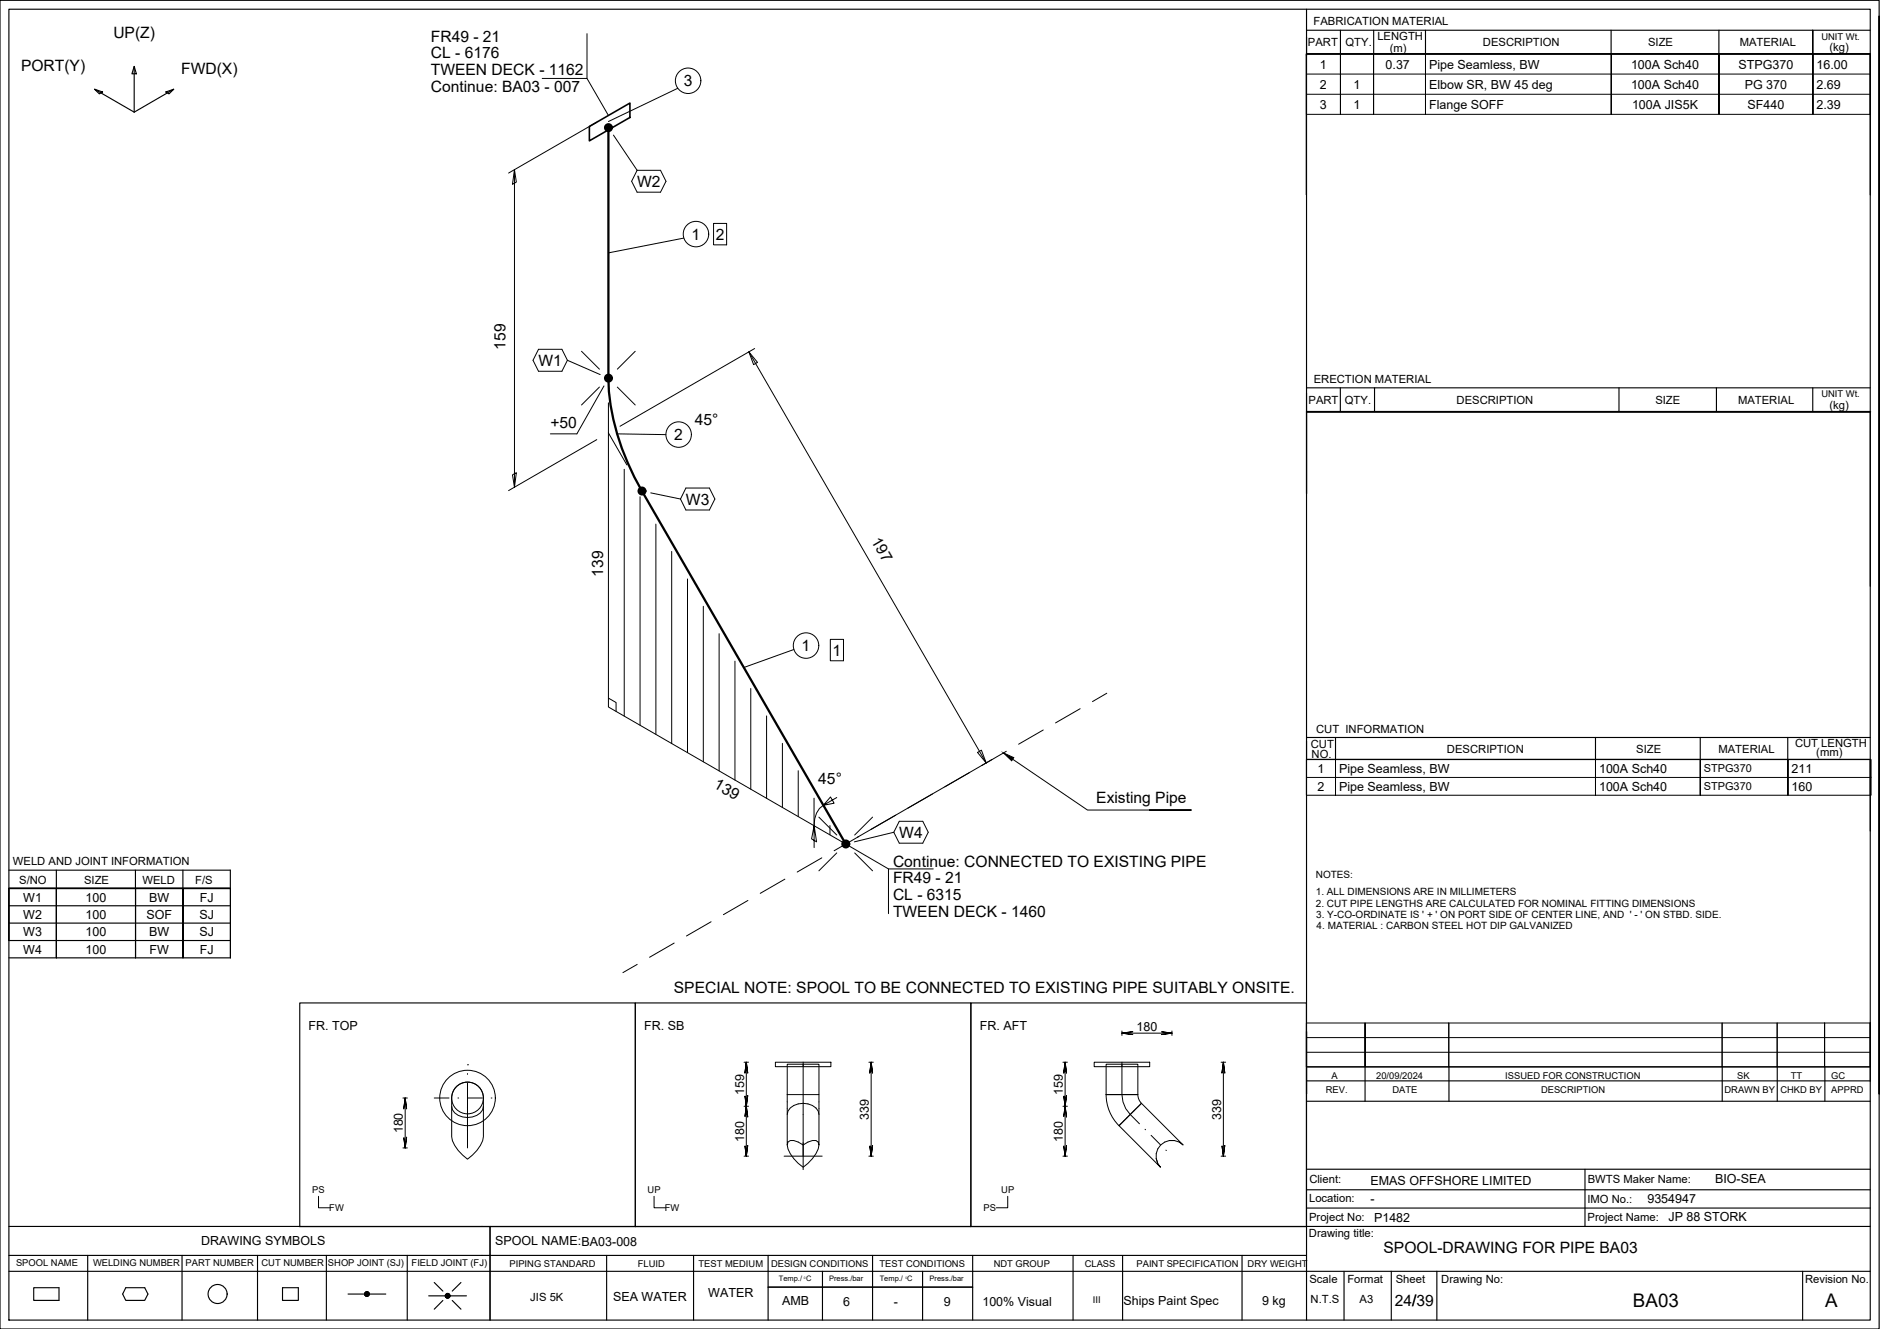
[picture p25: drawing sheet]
<svg xmlns="http://www.w3.org/2000/svg" width="420mm" height="297mm" viewBox="0 0 420 297" stroke-linecap="round" stroke-linejoin="round" font-family="sans-serif">
<defs><g id="words">
<g font-size="4.2">
<text x="365" y="292.1">BA03</text>
<text x="407.9" y="292.1">A</text>
</g>
<g font-size="3.5">
<text x="25.3" y="8.5">UP(Z)</text>
<text x="96.3" y="9.3">FR49 - 21</text>
<text x="4.7" y="15.8">PORT(Y)</text>
<text x="40.5" y="16.6">FWD(X)</text>
<text x="96.3" y="16.8">TWEEN DECK - 1162</text>
<text x="96.3" y="13">CL - 6176</text>
<text x="96.3" y="20.5">Continue: BA03 - 007</text>
<text x="152.8" y="19.3">3</text>
<text x="142.4" y="41.8">W2</text>
<text x="154.6" y="53.6">1</text>
<text x="160" y="53.6">2</text>
<text x="113" y="78.2" transform="rotate(-90 113 78.2)">159</text>
<text x="120.4" y="81.8">W1</text>
<text x="123" y="95.8">+50</text>
<text x="155.3" y="95">45°</text>
<text x="150.7" y="98.4">2</text>
<text x="153.3" y="112.8">W3</text>
<text x="194.6" y="120.8" transform="rotate(60 194.6 120.8)">197</text>
<text x="134.8" y="128.9" transform="rotate(-90 134.8 128.9)">139</text>
<text x="179.2" y="145.5">1</text>
<text x="186.1" y="146.5">1</text>
<text x="159.3" y="176" transform="rotate(30 159.3 176)">139</text>
<text x="182.9" y="175.3">45°</text>
<text x="245" y="179.5">Existing Pipe</text>
<text x="201" y="187.3">W4</text>
<text x="199.6" y="197.4">FR49 - 21</text>
<text x="199.6" y="193.7">Continue: CONNECTED TO EXISTING PIPE</text>
<text x="199.6" y="201.2">CL - 6315</text>
<text x="199.6" y="205">TWEEN DECK - 1460</text>
<text x="150.6" y="221.8">SPECIAL NOTE: SPOOL TO BE CONNECTED TO EXISTING PIPE SUITABLY ONSITE.</text>
<text x="309.2" y="280.1">SPOOL-DRAWING FOR PIPE BA03</text>
<text x="311.7" y="291.8">24/39</text>
<text x="315.6" y="291.8">/</text>
</g>
<g font-size="2.8">
<text x="295" y="15.3">1</text>
<text x="309.7" y="15.3">0.37</text>
<text x="319.4" y="15.3">Pipe Seamless, BW</text>
<text x="364.5" y="15.3">100A Sch40</text>
<text x="388.5" y="15.3">STPG370</text>
<text x="406" y="15.3">16.00</text>
<text x="295" y="19.8">2</text>
<text x="302.5" y="19.8">1</text>
<text x="319.4" y="19.8">Elbow SR, BW 45 deg</text>
<text x="364.5" y="19.8">100A Sch40</text>
<text x="389.9" y="19.8">PG 370</text>
<text x="406" y="19.8">2.69</text>
<text x="295" y="24.3">3</text>
<text x="302.5" y="24.3">1</text>
<text x="319.4" y="24.3">Flange SOFF</text>
<text x="364.7" y="24.3">100A JIS5K</text>
<text x="390.6" y="24.3">SF440</text>
<text x="406" y="24.3">2.39</text>
<text x="294.4" y="172.7">1</text>
<text x="299.3" y="172.7">Pipe Seamless, BW</text>
<text x="357.4" y="172.7">100A Sch40</text>
<text x="400.4" y="172.7">211</text>
<text x="294.4" y="176.7">2</text>
<text x="299.3" y="176.7">Pipe Seamless, BW</text>
<text x="357.4" y="176.7">100A Sch40</text>
<text x="400.4" y="176.7">160</text>
<text x="5.2" y="201.5">W1</text>
<text x="19.1" y="201.5">100</text>
<text x="33.3" y="201.5">BW</text>
<text x="44.6" y="201.5">FJ</text>
<text x="5.2" y="205.4">W2</text>
<text x="5.2" y="209.3">W3</text>
<text x="19.1" y="205.4">100</text>
<text x="19.1" y="209.3">100</text>
<text x="32.7" y="205.4">SOF</text>
<text x="33.3" y="209.3">BW</text>
<text x="44.6" y="205.4">SJ</text>
<text x="44.6" y="209.3">SJ</text>
<text x="5.2" y="213.2">W4</text>
<text x="19.1" y="213.2">100</text>
<text x="33.4" y="213.2">FW</text>
<text x="44.6" y="213.2">FJ</text>
<text x="69" y="230.2">FR. TOP</text>
<text x="144" y="230.2">FR. SB</text>
<text x="219" y="230.2">FR. AFT</text>
<text x="254" y="230.4">180</text>
<text x="166.3" y="244.7" transform="rotate(-90 166.3 244.7)">159</text>
<text x="237.6" y="244.7" transform="rotate(-90 237.6 244.7)">159</text>
<text x="194.2" y="250.2" transform="rotate(-90 194.2 250.2)">339</text>
<text x="272.9" y="250.2" transform="rotate(-90 272.9 250.2)">339</text>
<text x="90" y="253.3" transform="rotate(-90 90 253.3)">180</text>
<text x="166.3" y="255.2" transform="rotate(-90 166.3 255.2)">180</text>
<text x="237.6" y="255.2" transform="rotate(-90 237.6 255.2)">180</text>
<text x="306.3" y="265">EMAS OFFSHORE LIMITED</text>
<text x="306.3" y="268.8">-</text>
<text x="368.2" y="268.9">9354947</text>
<text x="383.3" y="264.4">BIO-SEA</text>
<text x="307.1" y="273.1">P1482</text>
<text x="372.9" y="273">JP 88 STORK</text>
<text x="45" y="278.2">DRAWING SYMBOLS</text>
<text x="110.6" y="278.3">SPOOL NAME:BA03-008</text>
<text x="137" y="290.8">SEA WATER</text>
<text x="158.3" y="290">WATER</text>
<text x="174.8" y="291.7">AMB</text>
<text x="188.5" y="291.9">6</text>
<text x="199.7" y="291.9">-</text>
<text x="210.9" y="291.8">9</text>
<text x="219.6" y="291.9">100% Visual</text>
<text x="251.1" y="291.7">Ships Paint Spec</text>
<text x="282.1" y="291.7">9 kg</text>
</g>
<g font-size="2.5">
<text x="293.6" y="5.7">FABRICATION MATERIAL</text>
<text x="292.3" y="10.3">PART</text>
<text x="300.7" y="10.3">QTY.</text>
<text x="307.8" y="8.9">LENGTH</text>
<text x="310.6" y="11.5">(m)</text>
<text x="331.4" y="10.3">DESCRIPTION</text>
<text x="368.3" y="10.3">SIZE</text>
<text x="388.8" y="10.3">MATERIAL</text>
<text x="408.9" y="11.4">(kg)</text>
<text x="293.6" y="85.7">ERECTION MATERIAL</text>
<text x="292.4" y="90.2">PART</text>
<text x="300.6" y="90.2">QTY.</text>
<text x="325.5" y="90.2">DESCRIPTION</text>
<text x="370" y="90.2">SIZE</text>
<text x="388.4" y="90.2">MATERIAL</text>
<text x="408.9" y="91.3">(kg)</text>
<text x="292.9" y="167.2">CUT</text>
<text x="294.1" y="163.9">CUT INFORMATION</text>
<text x="401.2" y="167">CUT LENGTH</text>
<text x="293.1" y="169.4">NO.</text>
<text x="323.4" y="168.3">DESCRIPTION</text>
<text x="365.7" y="168.3">SIZE</text>
<text x="384" y="168.3">MATERIAL</text>
<text x="405.9" y="169">(mm)</text>
<text x="2.9" y="193.4">WELD AND JOINT INFORMATION</text>
<text x="4.3" y="197.5">S/NO</text>
<text x="18.8" y="197.5">SIZE</text>
<text x="31.9" y="197.5">WELD</text>
<text x="43.6" y="197.5">F/S</text>
<text x="292.6" y="268.6">Location:</text>
<text x="292.6" y="264.5">Client:</text>
<text x="354.8" y="268.9">IMO No.:</text>
<text x="354.9" y="264.3">BWTS Maker Name:</text>
<text x="292.6" y="272.8">Project No:</text>
<text x="354.8" y="272.8">Project Name:</text>
<text x="292.5" y="276.4">Drawing title:</text>
<text x="292.7" y="286.7">Scale</text>
<text x="301.1" y="286.7">Format</text>
<text x="311.9" y="286.7">Sheet</text>
<text x="322.1" y="286.7">Drawing No:</text>
<text x="403.4" y="286.7">Revision No.</text>
<text x="118.5" y="290.8">JIS 5K</text>
<text x="292.9" y="291.3">N.T.S</text>
<text x="303.9" y="291.3">A3</text>
</g>
<g font-size="2.4">
<text x="380.8" y="172.6">STPG370</text>
<text x="380.8" y="176.6">STPG370</text>
</g>
<g font-size="2.2">
<text x="294.1" y="196.3">NOTES:</text>
<text x="294.1" y="200">1. ALL DIMENSIONS ARE IN MILLIMETERS</text>
<text x="294.1" y="202.7">2. CUT PIPE LENGTHS ARE CALCULATED FOR NOMINAL FITTING DIMENSIONS</text>
<text x="294.2" y="205.1">3. Y-CO-ORDINATE IS ' + ' ON PORT SIDE OF CENTER LINE, AND ' - ' ON STBD. SIDE.</text>
<text x="294.3" y="207.7">4. MATERIAL : CARBON STEEL HOT DIP GALVANIZED</text>
</g>
<g font-size="2.1">
<text x="407.1" y="8.9">UNIT Wt.</text>
<text x="407.1" y="88.8">UNIT Wt.</text>
<text x="296.3" y="244.4">REV.</text>
<text x="297.6" y="241.2">A</text>
<text x="307.6" y="241.2">20/09/2024</text>
<text x="311.2" y="244.4">DATE</text>
<text x="336.4" y="241.2">ISSUED FOR CONSTRUCTION</text>
<text x="344.4" y="244.4">DESCRIPTION</text>
<text x="385.4" y="244.4">DRAWN BY</text>
<text x="388.3" y="241.2">SK</text>
<text x="397.9" y="244.4">CHKD BY</text>
<text x="400.2" y="241.2">TT</text>
<text x="409.3" y="244.4">APPRD</text>
<text x="409.3" y="241.2">GC</text>
<text x="69.8" y="266.7">PS</text>
<text x="144.7" y="266.7">UP</text>
<text x="223.8" y="266.7">UP</text>
<text x="73.6" y="270.7">FW</text>
<text x="148.6" y="270.7">FW</text>
<text x="219.8" y="270.7">PS</text>
<text x="3.6" y="283">SPOOL NAME</text>
<text x="20.8" y="282.9">WELDING NUMBER</text>
<text x="41.5" y="282.9">PART NUMBER</text>
<text x="58.4" y="282.9">CUT NUMBER</text>
<text x="73.3" y="282.9">SHOP JOINT (SJ)</text>
<text x="92" y="283">FIELD JOINT (FJ)</text>
<text x="113.9" y="283.1">PIPING STANDARD</text>
<text x="142.6" y="283.1">FLUID</text>
<text x="156.1" y="283.1">TEST MEDIUM</text>
<text x="172.3" y="283.1">DESIGN CONDITIONS</text>
<text x="196.6" y="283.1">TEST CONDITIONS</text>
<text x="222.1" y="283.1">NDT GROUP</text>
<text x="242.4" y="283.1">CLASS</text>
<text x="254" y="283.1">PAINT SPECIFICATION</text>
<text x="278.8" y="283.1">DRY WEIGHT</text>
<text x="244.2" y="291.3">III</text>
</g>
<g font-size="1.7">
<text x="174.1" y="286.4">Temp./ C</text>
<text x="185.3" y="286.4">Press./bar</text>
<text x="196.6" y="286.4">Temp./ C</text>
<text x="207.8" y="286.4">Press./bar</text>
</g>
<g font-size=".7">
<text x="179.7" y="285.8">0</text>
<text x="202.4" y="285.8">0</text>
</g>
</g></defs>
<g fill="none" stroke="#000" stroke-width=".22">
<path d="M131.2 7.5v10h-10M131.2 17.5l4.8 8.3M151.5 19.7l-15.5 7.5M292 12.1h126v13.5h-126zM292 16.6h126M292 12.1v13.5M299.6 12.1v13.5v-13.5M307 12.1v13.5v-13.5M318.6 12.1v13.5v-13.5M360.1 12.1v13.5v-13.5M384.2 12.1v13.5v-13.5M405.2 12.1v13.5v-13.5"/>
<path d="M418 12.1v13.5M115 37.9l.4 2.8-.9 .5zM115 37.9v71M133.4 27.3l-19.7 11.4M137.1 30.2l5.3 7.9M142.4 38.1h5.2l1.2 2.4-1.2 2.5h-5.2l-1.2-2.5zM292 21.1h126M152.8 53.2l-16.8 3.3M159.5 49.9h2.9v4.8h-2.9zM120.4 78.1h5.2l1.2 2.4-1.2 2.5h-5.2l-1.3-2.5zM130 78.5l4 4M142 78.5l-4 4"/>
<path d="M167.4 78.6l1.9 2.4-.9 .5zM167.4 78.6l53 91.9M168.7 77.9l-30.1 17.4M126.8 80.5l7.3 3.2M133.4 98.3l-19.7 11.4M134 86.5l-4 4M135 86.3l-6.1 10.7h-5.9M136 96.8v61.2l62.6 36.2M136 96.8l4.1 7.1M136 90v6.8M137.9 97l10.9 .1M138 86.5l4 4"/>
<path d="M418.1 92.1h-126.1h126.1M114.5 106.1l.9-.5-.4 3.3zM139.5 104.9v55.1M143 111v51.1M145.4 110.2l6.7 1.3M146.6 117.1v47M153.3 109.1h5.2l1.3 2.4-1.3 2.5h-5.2l-1.2-2.5zM150.1 123.3v42.9M153.6 129.4v38.8M157.2 135.5v34.8M136 156l1.7 1v2M160.7 141.6v30.7"/>
<path d="M164.3 147.8v26.6M167.8 153.9v22.5M177.4 145.2l-11.2 4M185.6 142.9h2.9v4.8h-2.9zM241.4 158.4l-5.5 3.2M247.4 154.9l-3.2 1.9M171.3 160v18.4M174.9 166.1v14.4M178.4 172.3v10.2M181.9 178.4v6.2M187 178.3l-3 1.7 2.4-.5-.8-1.4-1.6 1.9a5 5 0 0 0-2.1 4.6l.6 3.6-1.1-.7 .5-2.9v4.8M208.4 177.4l-5.5 3.2"/>
<path d="M216.7 172.7l-5.5 3.2M218.5 168.2l.8-.5 1.1 2.8zM224.9 167.9l-33.3 19.2M226.3 169.7l16.7 11.3h23.2h-9.3M233.2 163.2l-5.6 3.1M292 169.8h126.2v7.9h-126.2zM292 169.8v7.9M292 173.8h126.2M298.5 169.8v7.9v-7.9M356.6 169.8v7.9v-7.9M380 169.8v7.9v-7.9M399.6 169.8v7.9v-7.9"/>
<path d="M418 169.8v7.9M175.4 196.5l-5.5 3.2M183 182.6l4 4M183.7 191.7l-5.5 3.2M185.5 184.5v2.1M187 190.6l-4 4M191 190.6l4 4M191.9 187l-5.5 3.1M195 182.6l-4 4M199.7 186l-8.8 2.2M200.2 182.2l-5.6 3.2M201 183.6h5.2l1.3 2.4-1.3 2.5h-5.2l-1.3-2.5z"/>
<path d="M208.6 194.2h-10v10M142.4 215.5l-3.2 1.9M150.7 210.8l-5.5 3.2M158.9 206l-5.5 3.2M167.2 201.3l-5.5 3.1M104.5 238h.1M104.5 240v.1M166.3 237.4h1M166.8 237.4l.3 2.4-.3-2.4-.3 2.4 .3-2.4v9.9l.3-2.4-.3 2.4-.3-2.4 .6 4.7-.3-2.3-.3 2.3 .3-2.3v11.1l.3-2.4-.3 2.4-.3-2.4 .3 2.4M173.3 237.4h12.4v1h-12.4zM175.9 237.9h7.1v6.8h-7.1zM179.5 237.4v24"/>
<path d="M194.2 237.4h1M194.7 237.4l.3 2.4-.3-2.4-.3 2.4 .3-2.4v21l.3-2.4-.3 2.4-.3-2.4 .3 2.4M237.6 237.4h.9M238 237.4l.4 2.4-.4-2.4-.3 2.4 .3-2.4v9.9l.4-2.4-.4 2.4-.3-2.4 .3 2.4M244.5 237.4h12.4v1h-12.4zM247.2 237.9h7.1v6.8h-7.1zM250.7 237.9v6.8l.3 1.6 .6 1.5 1 1.3 2.1 2.1M250.7 230.9l2.5 .3-2.5-.3 2.5-.3zM250.7 230.4v1M250.7 237.4v1M250.7 230.9h11.2M259.5 230.6l2.4 .3-2.4 .3 2.4-.3z"/>
<path d="M261.9 230.4v1M272.9 237.4h1M273.4 237.4l-.3 2.4 .3-2.4 .3 2.4zM273.4 237.4v21M292 228.6h126v9.8h-126zM292 228.6v9.8M292 235.2h126M292 231.9h126M305.1 228.6v9.8v-9.8M323.8 228.6v9.8M384.9 228.6v9.8M397.2 228.6v9.8"/>
<path d="M407.8 228.6v9.8v-9.8M418 228.6v9.8M90 245.4h1M90 256.6h1M90.2 254.2l.4 2.4 .3-2.4-.3 2.4zM90.6 245.4l-.4 2.4 .4-2.4 .3 2.4zM90.6 245.4v11.2M97 245.4h3.4M100.9 247.3v6.8a7.6 7.6 0 0 0 3.6 5 8.3 8.3 0 0 0 3.5-5v-6.8M102 242.9a3.6 3.6 0 0 1 4.3-.6 3.6 3.6 0 0 1 1.7 4 2.75 2.75 0 0 1-2.4 3.3 4.1 4.1 0 0 1-4.5-1.6l-.2-.7v-1.7a3.6 3.6 0 0 1 1.1-2.7zM102.3 245.4h.2M104.5 242.1v14.5"/>
<path d="M104.5 245.4h3.3M109.8 245.4h.1M166.3 258.4h1M166.3 247.3h1M175.2 258.4h8.5M175.9 255.9a7.4 7.4 0 0 0 3.6 5 8.3 8.3 0 0 0 3.5-5M175.9 244.7v4.4M176.6 247.6a4.3 4.3 0 0 1 6.3 .7l.1 .8v6.8l-.1-.6-.5-.4h-.8l-1 .4-1.1 .6-1.1-.6-1-.4h-.8l-.5 .4-.2 .6v-6.8l.2-.8zM183 244.7v4.4M194.2 258.4h1M237.6 258.4h.9M237.6 247.3h.9"/>
<path d="M237.7 256l.3 2.4 .4-2.4-.4 2.4zM238 247.3l-.3 2.3 .3-2.3 .4 2.3zM238 247.3v11.1M247.2 244.6h7.1l.1 .9 .7 1.1-5 5a9.9 9.9 0 0 1-2.9-7zM250.2 251.5l4.9-4.9 9.3 9.3a3.5 3.5 0 0 0-5 0 3.5 3.5 0 0 0 0 5l-9.3-9.3zM255.9 252.4l.1 .1M257.3 253.8l2 2M260.6 257.1l.1 .1M261.3 254.9h1.2M272.9 258.4h1M273.1 256l.3 2.4 .3-2.4-.3 2.4zM71.2 267.4v2.5h2.6"/>
<path d="M146.2 267.4v2.5h2.6M225.2 267.4v2.5h-2.5"/>
<circle cx="153.8" cy="18.1" r="2.85"/>
<circle cx="155.5" cy="52.3" r="2.85"/>
<circle cx="151.7" cy="97.1" r="2.85"/>
<circle cx="180.1" cy="144.3" r="2.85"/>
<circle cx="104.5" cy="245.4" r="3.5"/>
<circle cx="104.5" cy="245.4" r="6.2"/>
</g>
<g fill="none" stroke="#000" stroke-width=".25">
<path d="M0 .1h420v296.9h-420zM2 2.1h416v292.9h-416zM21.1 19.9l1.8 .7-.7 .4zM21.1 19.9l8.9 5.2M30 14.8l.5 1.7h-1zM30 14.8v10.3M38.8 19.9l-8.8 5.2M292 2.1v292.9M292 6.8h126M299.6 6.8v5.3M307 6.8v5.3M318.6 6.8v5.3"/>
<path d="M360.1 6.8v5.3M384.2 6.8v5.3M405.1 6.8v5.3v-5.3M418 12.1h-126v31.5v-31.5h126v31.5M420 3.6v240.9v-240.9M37.1 20.6l1.7-.7-1 1.1zM292 92v18.3v-18.3h126zM292 86.7h126M299.6 86.7v5.3M307.2 86.7v5.3M361.8 86.7v5.3M383.6 86.7v5.3"/>
<path d="M405.1 86.7v5.2M418 92.1v38.9M292 169.7l126 .1v15.9M292 164.8h126M298.5 164.8v4.9M356.6 164.8v4.9M380 164.8v4.9M399.5 164.8v4.9M2 194.5h49.5v4.1h-49.5v11.6M12.6 198.6v15.5v-15.5M12.6 194.5v4.1M30.3 194.5v4.1"/>
<path d="M30.3 198.6v15.5v-15.5M40.9 194.5v4.1M40.9 198.6v15.5v-15.5M51.5 198.6h-49.5h49.5M51.5 198.6v15.5M2 210.2v-11.6h49.5v15.5M2 210.2h49.5M2 206.3h49.5M2 202.4h49.5M2 214.1h49.5M67 224.2h75v50h-75zM142 224.2h75v50h-75z"/>
<path d="M217 224.2h75v50h-75zM292 230.6v13.9v-13.9M292 238.4h126M305.1 238.4v7.7M323.8 238.4v7.7M384.9 238.4v7.7M397.2 238.4v7.7M407.8 238.4v7.7M418 228.5v13.1M292 246.1h126M292 241.6h126M2 274.1h416"/>
<path d="M109.5 274.1v20.9M292 261.3h126M292 270h126M292 265.9h126M354.2 261.3v12.8M2 284.1h416M2 280.6h290M7.5 287.8h5.7v2.8h-5.7zM19.6 280.6v14.4M28.1 287.8h4.2l.8 1.4-.8 1.4h-4.2l-.7-1.4zM40.7 280.6v14.4M57.6 280.6v14.4"/>
<path d="M63.1 287.8h3.6v2.8h-3.6zM72.9 280.6v14.4M77.8 289.2h3.7M81.7 288.8l-.1 .2M81.9 288.7l-.4 .4M82 288.7l-.5 .6M82.1 288.7l-.6 .7M82.2 288.8l-.7 .6M82.3 288.8l-.7 .7M82.3 288.8l-.7 .8M82.4 288.9l-.7 .7M82.4 289l-.7 .7"/>
<path d="M82.5 289l-.7 .7M82.5 289.5l-.3 .2M82.5 289.1l-.6 .6M82.5 289.2l-.5 .5M82.5 289.3l-.4 .4M82.5 289.2h3.7M91 280.6v14.4M95.8 289.6h3.7M97 286.6l2 2M99 290.7l-2 1.9M99.9 289.1l-.3 .3M100 289.1l-.5 .5"/>
<path d="M100.1 289.1l-.6 .6M100.2 289.1l-.7 .7M100.2 289.2l-.6 .6M100.3 289.2l-.7 .7M100.4 289.2l-.7 .8M100.4 289.3l-.7 .7M100.5 289.4l-.7 .7M100.5 289.9l-.1 .1M100.5 289.5l-.6 .6M100.5 289.7l-.4 .4M100.6 289.6h3.6M100.6 289.6l-.6 .5"/>
<path d="M101.1 290.7l1.9 1.9M103 286.6l-1.9 2M135.6 280.6v14.4M155 280.6v14.4M171.7 287.7h45.7M171.7 280.6v14.4M183.8 284.1v10.9M195 280.6v14.4M206.2 284.1v10.9M217.4 280.6v14.4M239.8 280.6v14.4M250.9 280.7v14.3"/>
<path d="M277.6 280.6v14.4M300.4 284.1v10.9M310.9 284.1v10.9M321.1 284.1v10.9M402.9 284.1v10.9"/>
<circle cx="48.6" cy="289.2" r="2.13"/>
<circle cx="82" cy="289.2" r=".54"/>
<circle cx="100" cy="289.6" r=".54"/>
</g>
<path d="M131.7 28.3l9.1-5.3v3.3l-9.1 5.2z" fill="none" stroke="#000" stroke-width=".36"/>
<g fill="none" stroke="#000" stroke-width=".51">
<path d="M136 28.5v56a52.4 52.4 0 0 0 7.5 25.3l45.5 78.8"/>
<circle cx="136" cy="28.5" r=".75"/>
<circle cx="136" cy="28.5" r=".37"/>
<circle cx="136" cy="84.5" r=".75"/>
<circle cx="136" cy="84.5" r=".37"/>
<circle cx="143.5" cy="109.7" r=".75"/>
<circle cx="143.5" cy="109.7" r=".37"/>
<circle cx="189" cy="188.6" r=".75"/>
<circle cx="189" cy="188.6" r=".37"/>
</g>
<path d="M150.7 15v6.1M152.5 49.3v6.1M159.3 49.7v5.2M148.6 94.1v6.1M155 91.6v4.2M177.1 141.2v6.1M185.4 142.7v5.2" fill="none" stroke="#fff" stroke-width=".22"/>
<g fill="#fff" stroke="#fff" stroke-width=".22">
<path d="M150.7 21.1h6.1v-6.1zM150.7 15h6.1l-6.1 6.1z"/>
<path d="M152.5 55.4h6.1v-6.1zM152.5 49.3h6.1l-6.1 6.1z"/>
<path d="M154.7 94.1l-6.1 6.1h6.1zM148.6 94.1h6.1l-6.1 6.1z"/>
<path d="M183.2 141.2l-6.1 6.1h6.1zM177.1 141.2h6.1l-6.1 6.1z"/>
<path d="M162.6 49.7l-3.3 5.2h3.3zM159.3 49.7h3.3l-3.3 5.2z"/>
<path d="M188.7 142.7l-3.3 5.2h3.3zM185.4 142.7h3.3l-3.3 5.2z"/>
<path d="M155 95.8h5.7v-4.2zM155 91.6h5.7l-5.7 4.2z"/>
</g>
<path d="M224.3 168.3l2.3 1-.5 .7z" fill="#000" stroke="#000" stroke-width=".22"/>
<use href="#words"/>
</svg>
